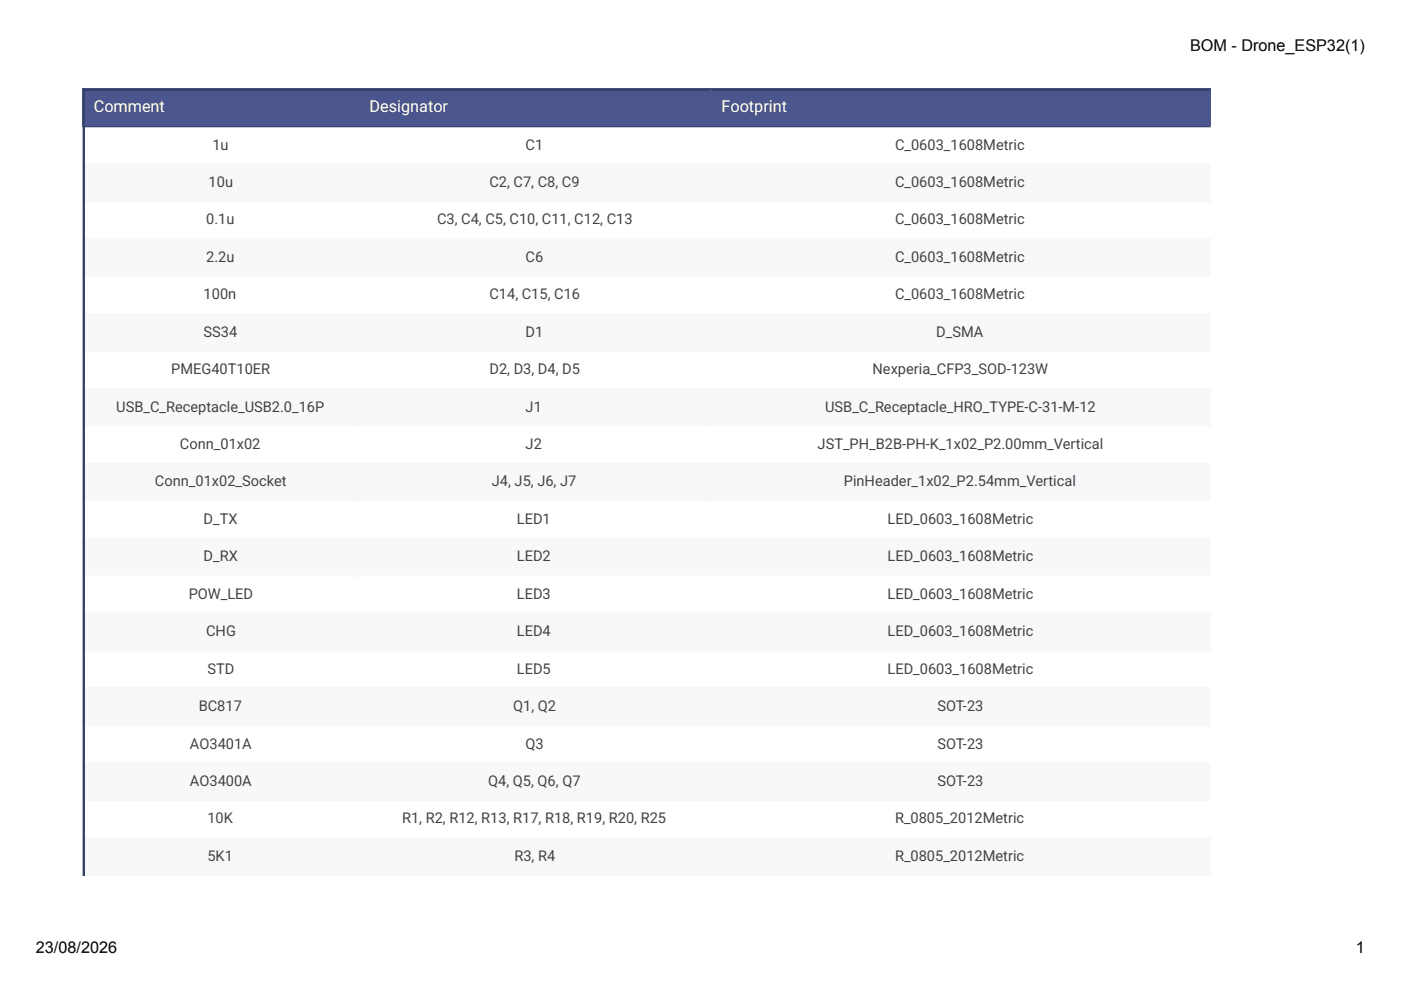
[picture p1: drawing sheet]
<svg xmlns="http://www.w3.org/2000/svg" width="297mm" height="210mm" viewBox="0 0 297 210" stroke-linecap="round" stroke-linejoin="round" font-family="sans-serif">
<defs><g id="words">
<g font-size="3.4">
<text x="252.3" y="10.8">BOM - Drone_ESP32(1)</text>
<text x="7.6" y="202.1">23/08/2026</text>
<text x="287.5" y="202.1">1</text>
</g>
<g font-size="3.4" fill="#fff">
<text x="19.9" y="23.8">Comment</text>
<text x="78.4" y="23.8">Designator</text>
<text x="153" y="23.8">Footprint</text>
</g>
<g font-size="3.1" fill="#434343">
<text x="45" y="31.7">1u</text>
<text x="111.4" y="31.7">C1</text>
<text x="189.8" y="31.7">C_0603_1608Metric</text>
<text x="44.2" y="39.6">10u</text>
<text x="103.8" y="39.6">C2, C7, C8, C9</text>
<text x="189.8" y="39.6">C_0603_1608Metric</text>
<text x="43.7" y="47.6">0.1u</text>
<text x="92.7" y="47.6">C3, C4, C5, C10, C11, C12, C13</text>
<text x="189.8" y="47.6">C_0603_1608Metric</text>
<text x="43.7" y="55.5">2.2u</text>
<text x="111.4" y="55.5">C6</text>
<text x="189.8" y="55.5">C_0603_1608Metric</text>
<text x="43.2" y="63.5">100n</text>
<text x="103.8" y="63.5">C14, C15, C16</text>
<text x="189.8" y="63.5">C_0603_1608Metric</text>
<text x="43.2" y="71.4">SS34</text>
<text x="111.4" y="71.4">D1</text>
<text x="198.5" y="71.4">D_SMA</text>
<text x="36.3" y="79.3">PMEG40T10ER</text>
<text x="103.8" y="79.3">D2, D3, D4, D5</text>
<text x="185" y="79.3">Nexperia_CFP3_SOD-123W</text>
<text x="24.7" y="87.3">USB_C_Receptacle_USB2.0_16P</text>
<text x="111.4" y="87.3">J1</text>
<text x="174.9" y="87.3">USB_C_Receptacle_HRO_TYPE-C-31-M-12</text>
<text x="38.2" y="95.2">Conn_01x02</text>
<text x="111.4" y="95.2">J2</text>
<text x="173.4" y="95.2">JST_PH_B2B-PH-K_1x02_P2.00mm_Vertical</text>
<text x="32.9" y="103.1">Conn_01x02_Socket</text>
<text x="104.3" y="103.1">J4, J5, J6, J7</text>
<text x="178.9" y="103.1">PinHeader_1x02_P2.54mm_Vertical</text>
<text x="43.2" y="111.1">D_TX</text>
<text x="109.6" y="111.1">LED1</text>
<text x="188.2" y="111.1">LED_0603_1608Metric</text>
<text x="43.2" y="119">D_RX</text>
<text x="109.6" y="119">LED2</text>
<text x="188.2" y="119">LED_0603_1608Metric</text>
<text x="40" y="127">POW_LED</text>
<text x="109.6" y="127">LED3</text>
<text x="188.2" y="127">LED_0603_1608Metric</text>
<text x="43.7" y="134.9">CHG</text>
<text x="109.6" y="134.9">LED4</text>
<text x="188.2" y="134.9">LED_0603_1608Metric</text>
<text x="44" y="142.8">STD</text>
<text x="109.6" y="142.8">LED5</text>
<text x="188.2" y="142.8">LED_0603_1608Metric</text>
<text x="42.1" y="150.8">BC817</text>
<text x="108.8" y="150.8">Q1, Q2</text>
<text x="198.8" y="150.8">SOT-23</text>
<text x="40.3" y="158.7">AO3401A</text>
<text x="111.4" y="158.7">Q3</text>
<text x="198.8" y="158.7">SOT-23</text>
<text x="40.3" y="166.6">AO3400A</text>
<text x="103.5" y="166.6">Q4, Q5, Q6, Q7</text>
<text x="198.8" y="166.6">SOT-23</text>
<text x="44" y="174.6">10K</text>
<text x="85.2" y="174.6">R1, R2, R12, R13, R17, R18, R19, R20, R25</text>
<text x="189.8" y="174.6">R_0805_2012Metric</text>
<text x="44" y="182.5">5K1</text>
<text x="109.1" y="182.5">R3, R4</text>
<text x="189.8" y="182.5">R_0805_2012Metric</text>
</g>
</g></defs>
<path d="M17.5 18.8h239.2v8.2h-239.2z" fill="#4a568d"/>
<path d="M17.5 26.7h239.2v8.2h-239.2z" fill="#fff"/>
<path d="M17.5 34.7h239.2v8.2h-239.2z" fill="#f6f8f9"/>
<path d="M17.5 42.6h239.2v8.2h-239.2z" fill="#fff"/>
<path d="M17.5 50.5h239.2v8.2h-239.2z" fill="#f6f8f9"/>
<path d="M17.5 58.5h239.2v8.2h-239.2z" fill="#fff"/>
<path d="M17.5 66.4h239.2v8.2h-239.2z" fill="#f6f8f9"/>
<path d="M17.5 74.3h239.2v8.2h-239.2z" fill="#fff"/>
<path d="M17.5 82.3h239.2v8.2h-239.2z" fill="#f6f8f9"/>
<path d="M17.5 90.2h239.2v8.2h-239.2z" fill="#fff"/>
<path d="M17.5 98.2h239.2v8.2h-239.2z" fill="#f6f8f9"/>
<path d="M17.5 106.1h239.2v8.2h-239.2z" fill="#fff"/>
<path d="M17.5 114h239.2v8.2h-239.2z" fill="#f6f8f9"/>
<path d="M17.5 122h239.2v8.2h-239.2z" fill="#fff"/>
<path d="M17.5 129.9h239.2v8.2h-239.2z" fill="#f6f8f9"/>
<path d="M17.5 137.8h239.2v8.2h-239.2z" fill="#fff"/>
<path d="M17.5 145.8h239.2v8.2h-239.2z" fill="#f6f8f9"/>
<path d="M17.5 153.7h239.2v8.2h-239.2z" fill="#fff"/>
<path d="M17.5 161.7h239.2v8.2h-239.2z" fill="#f6f8f9"/>
<path d="M17.5 169.6h239.2v8.2h-239.2z" fill="#fff"/>
<path d="M17.5 177.5h239.2v8.2h-239.2z" fill="#f6f8f9"/>
<path d="M76.1 19.1v7.6M150.7 19.1v7.6M256.6 19.1v7.6" fill="none" stroke="#4a568d" stroke-width=".26"/>
<g fill="none" stroke="#fff" stroke-width=".26">
<path d="M76.1 27v7.7M150.7 27v7.7M256.6 27v7.7M76.1 42.9v7.6M76.1 58.7v7.7M150.7 42.9v7.6M150.7 58.7v7.7M256.6 42.9v7.6M256.6 58.7v7.7M76.1 74.6v7.7M150.7 74.6v7.7M256.6 74.6v7.7"/>
<path d="M76.1 90.5v7.7M150.7 90.5v7.7M256.6 90.5v7.7M76.1 106.4v7.6M150.7 106.4v7.6M256.6 106.4v7.6M76.1 122.2v7.7M76.1 138.1v7.7M150.7 122.2v7.7M150.7 138.1v7.7M256.6 122.2v7.7M256.6 138.1v7.7"/>
<path d="M76.1 154v7.7M150.7 154v7.7M256.6 154v7.7M76.1 169.9v7.6M150.7 169.9v7.6M256.6 169.9v7.6"/>
</g>
<g fill="none" stroke="#f6f8f9" stroke-width=".26">
<path d="M17.8 34.8h238.9M76.1 34.7v8.2M150.7 34.7v8.2M256.6 34.7v8.2M17.8 42.7h238.9M17.8 50.7h238.9M17.8 58.6h238.9M76.1 50.5v8.2M150.7 50.5v8.2M256.6 50.5v8.2M17.8 66.5h238.9M17.8 74.5h238.9"/>
<path d="M76.1 66.4v8.2M150.7 66.4v8.2M256.6 66.4v8.2M17.8 82.4h238.9M17.8 90.4h238.9M17.8 98.3h238.9M76.1 82.3v8.2M76.1 98.2v8.2M150.7 82.3v8.2M150.7 98.2v8.2M256.6 82.3v8.2M256.6 98.2v8.2"/>
<path d="M17.8 106.2h238.9M17.8 114.2h238.9M76.1 114v8.2M150.7 114v8.2M256.6 114v8.2M17.8 122.1h238.9M17.8 130h238.9M17.8 138h238.9M76.1 129.9v8.2M150.7 129.9v8.2M256.6 129.9v8.2M17.8 145.9h238.9"/>
<path d="M17.8 153.9h238.9M76.1 145.8v8.2M150.7 145.8v8.2M256.6 145.8v8.2M17.8 161.8h238.9M17.8 169.7h238.9M17.8 177.7h238.9M76.1 161.7v8.2M76.1 177.5v8.2M150.7 161.7v8.2M150.7 177.5v8.2M256.6 161.7v8.2"/>
<path d="M256.6 177.5v8.2M17.8 185.6h238.9"/>
</g>
<path d="M17.5 18.9h239.2M17.6 18.8v166.9M17.8 19.2h58.2M17.9 18.8v166.9M76.3 19.2h74.3M150.9 19.2h105.5M17.5 26.9h239.2" fill="none" stroke="#38416a" stroke-width=".26"/>
<use href="#words"/>
</svg>
